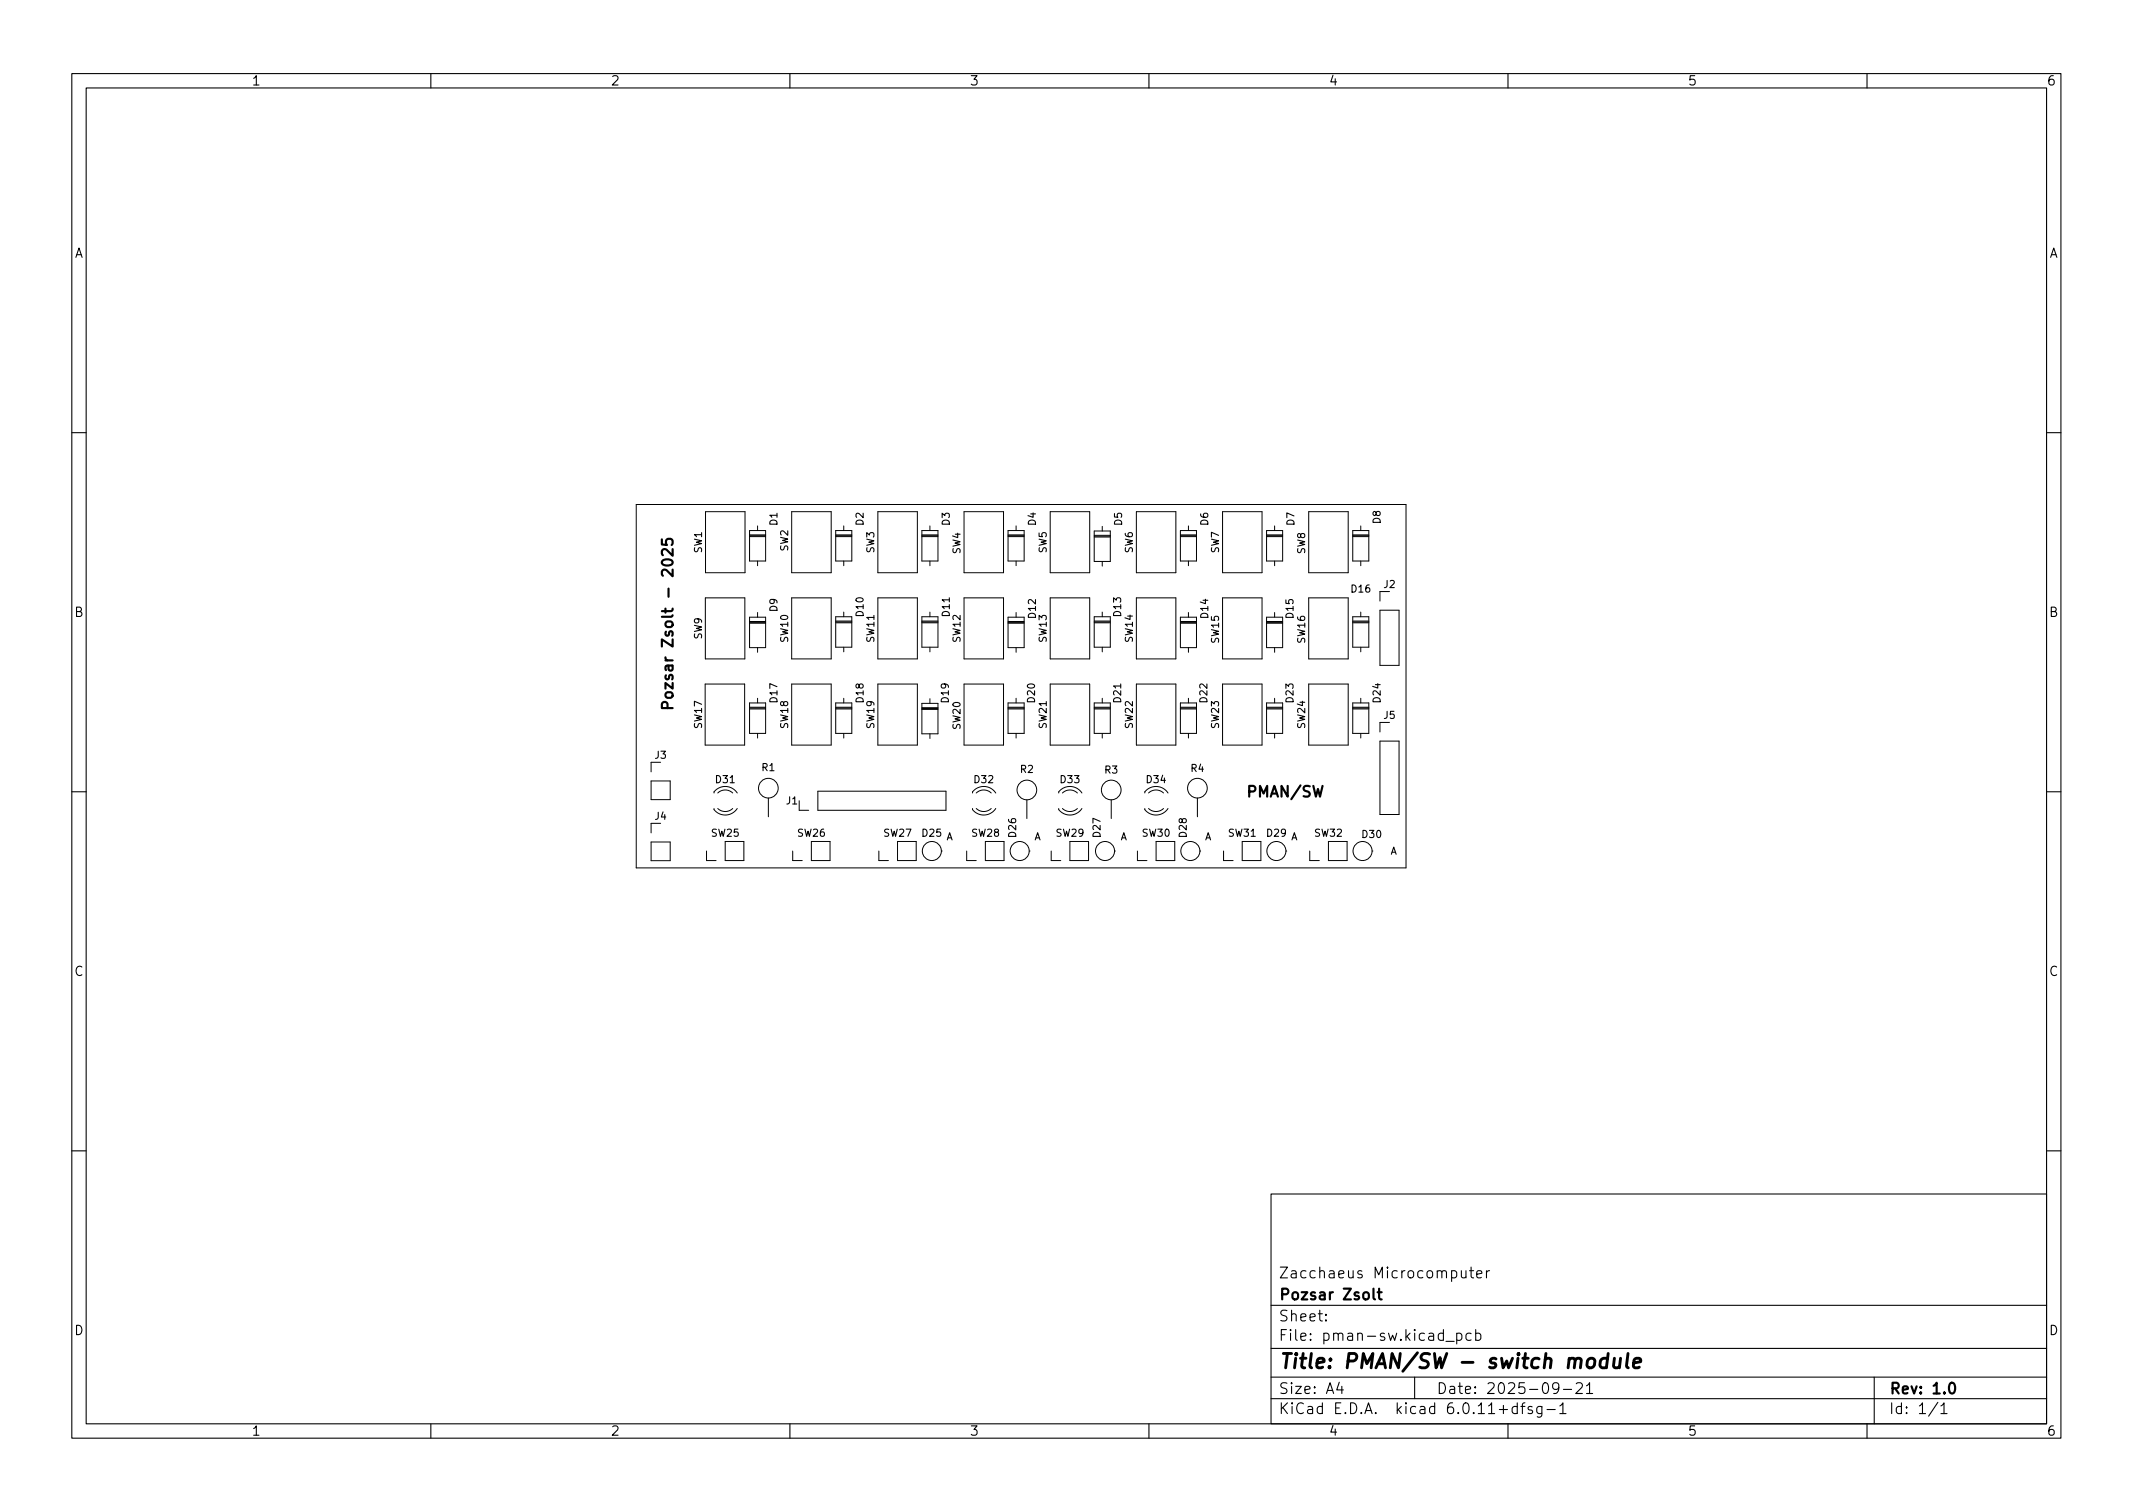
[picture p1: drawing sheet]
<svg xmlns="http://www.w3.org/2000/svg" width="297mm" height="210mm" viewBox="0 0 297 210" stroke-linecap="round" stroke-linejoin="round" font-family="sans-serif">
<defs><g id="words">
<g font-size="2.8">
<text x="178" y="191.2">Title:</text>
<text x="187.3" y="191.2">PMAN/SW</text>
<text x="208" y="191.2">switch</text>
<text x="219.2" y="191.2">module</text>
</g>
<g font-size="2.1">
<text x="94.2" y="79.7" transform="rotate(-90 94.2 79.7)">2025</text>
<text x="94.2" y="90.1" transform="rotate(-90 94.2 90.1)">Zsolt</text>
<text x="94.2" y="99.1" transform="rotate(-90 94.2 99.1)">Pozsar</text>
<text x="173.5" y="111.5">PMAN/SW</text>
<text x="178" y="178.5">Zacchaeus</text>
<text x="191.2" y="178.5">Microcomputer</text>
<text x="178" y="184.5">Sheet:</text>
<text x="178" y="181.5">Pozsar</text>
<text x="187" y="181.5">Zsolt</text>
<text x="178" y="187.2">File:</text>
<text x="184.4" y="187.2">pman-sw.kicad_pcb</text>
<text x="178" y="197.4">KiCad</text>
<text x="178" y="194.6">Size:</text>
<text x="184.7" y="194.6">A4</text>
<text x="185.7" y="197.4">E.D.A.</text>
<text x="194.6" y="197.4">kicad</text>
<text x="200" y="194.6">Date:</text>
<text x="201.8" y="197.4">6.0.11+dfsg-1</text>
<text x="207" y="194.6">2025-09-21</text>
<text x="263" y="194.6">Rev:</text>
<text x="263" y="197.4">Id:</text>
<text x="267.1" y="197.4">1/1</text>
<text x="269.1" y="194.6">1.0</text>
</g>
<g font-size="1.8">
<text x="35" y="12.3">1</text>
<text x="85" y="12.3">2</text>
<text x="135" y="12.3">3</text>
<text x="185" y="12.3">4</text>
<text x="235" y="12.3">5</text>
<text x="285" y="12.3">6</text>
<text x="10.4" y="36.3">A</text>
<text x="285.4" y="36.3">A</text>
<text x="10.3" y="86.3">B</text>
<text x="285.3" y="86.3">B</text>
<text x="10.3" y="136.3">C</text>
<text x="285.3" y="136.3">C</text>
<text x="10.3" y="186.3">D</text>
<text x="285.3" y="186.3">D</text>
<text x="35" y="200.3">1</text>
<text x="85" y="200.3">2</text>
<text x="135" y="200.3">3</text>
<text x="185" y="200.3">4</text>
<text x="235" y="200.3">5</text>
<text x="285" y="200.3">6</text>
</g>
<g font-size="1.4">
<text x="98.1" y="77.1" transform="rotate(-90 98.1 77.1)">SW1</text>
<text x="108.6" y="73.3" transform="rotate(-90 108.6 73.3)">D1</text>
<text x="110.1" y="76.8" transform="rotate(-90 110.1 76.8)">SW2</text>
<text x="120.6" y="73.3" transform="rotate(-90 120.6 73.3)">D2</text>
<text x="122.1" y="77.1" transform="rotate(-90 122.1 77.1)">SW3</text>
<text x="132.6" y="73.3" transform="rotate(-90 132.6 73.3)">D3</text>
<text x="134.1" y="77.2" transform="rotate(-90 134.1 77.2)">SW4</text>
<text x="144.6" y="73.3" transform="rotate(-90 144.6 73.3)">D4</text>
<text x="146.1" y="77.1" transform="rotate(-90 146.1 77.1)">SW5</text>
<text x="156.6" y="73.3" transform="rotate(-90 156.6 73.3)">D5</text>
<text x="158.1" y="77.1" transform="rotate(-90 158.1 77.1)">SW6</text>
<text x="168.6" y="73.3" transform="rotate(-90 168.6 73.3)">D6</text>
<text x="170.1" y="77.1" transform="rotate(-90 170.1 77.1)">SW7</text>
<text x="180.6" y="73.3" transform="rotate(-90 180.6 73.3)">D7</text>
<text x="182.1" y="77.2" transform="rotate(-90 182.1 77.2)">SW8</text>
<text x="192.6" y="73" transform="rotate(-90 192.6 73)">D8</text>
<text x="188" y="82.8">D16</text>
<text x="192.6" y="82.2">J2</text>
<text x="98.1" y="89.1" transform="rotate(-90 98.1 89.1)">SW9</text>
<text x="108.6" y="85.3" transform="rotate(-90 108.6 85.3)">D9</text>
<text x="110.1" y="89.6" transform="rotate(-90 110.1 89.6)">SW10</text>
<text x="120.6" y="86" transform="rotate(-90 120.6 86)">D10</text>
<text x="122.1" y="89.6" transform="rotate(-90 122.1 89.6)">SW11</text>
<text x="132.6" y="86" transform="rotate(-90 132.6 86)">D11</text>
<text x="134.1" y="89.6" transform="rotate(-90 134.1 89.6)">SW12</text>
<text x="144.6" y="86.3" transform="rotate(-90 144.6 86.3)">D12</text>
<text x="146.1" y="89.6" transform="rotate(-90 146.1 89.6)">SW13</text>
<text x="156.4" y="86" transform="rotate(-90 156.4 86)">D13</text>
<text x="158.1" y="89.6" transform="rotate(-90 158.1 89.6)">SW14</text>
<text x="168.6" y="86.3" transform="rotate(-90 168.6 86.3)">D14</text>
<text x="170.1" y="89.7" transform="rotate(-90 170.1 89.7)">SW15</text>
<text x="180.4" y="86.3" transform="rotate(-90 180.4 86.3)">D15</text>
<text x="182.1" y="89.7" transform="rotate(-90 182.1 89.7)">SW16</text>
<text x="98.1" y="101.6" transform="rotate(-90 98.1 101.6)">SW17</text>
<text x="108.6" y="98" transform="rotate(-90 108.6 98)">D17</text>
<text x="110.1" y="101.6" transform="rotate(-90 110.1 101.6)">SW18</text>
<text x="120.6" y="98" transform="rotate(-90 120.6 98)">D18</text>
<text x="122.1" y="101.6" transform="rotate(-90 122.1 101.6)">SW19</text>
<text x="132.4" y="98" transform="rotate(-90 132.4 98)">D19</text>
<text x="134.1" y="101.7" transform="rotate(-90 134.1 101.7)">SW20</text>
<text x="144.4" y="98" transform="rotate(-90 144.4 98)">D20</text>
<text x="146.1" y="101.6" transform="rotate(-90 146.1 101.6)">SW21</text>
<text x="156.4" y="98" transform="rotate(-90 156.4 98)">D21</text>
<text x="158.1" y="101.6" transform="rotate(-90 158.1 101.6)">SW22</text>
<text x="168.4" y="98" transform="rotate(-90 168.4 98)">D22</text>
<text x="170.1" y="101.6" transform="rotate(-90 170.1 101.6)">SW23</text>
<text x="180.4" y="98" transform="rotate(-90 180.4 98)">D23</text>
<text x="182.1" y="101.6" transform="rotate(-90 182.1 101.6)">SW24</text>
<text x="192.6" y="98" transform="rotate(-90 192.6 98)">D24</text>
<text x="192.6" y="100.4">J5</text>
<text x="91.1" y="105.9">J3</text>
<text x="105.9" y="107.7">R1</text>
<text x="141.9" y="107.9">R2</text>
<text x="165.7" y="107.8">R4</text>
<text x="99.5" y="109.3">D31</text>
<text x="109.4" y="112.3">J1</text>
<text x="135.5" y="109.3">D32</text>
<text x="147.5" y="109.3">D33</text>
<text x="153.7" y="108">R3</text>
<text x="159.5" y="109.3">D34</text>
<text x="91.1" y="114.4">J4</text>
<text x="98.9" y="116.8">SW25</text>
<text x="110.9" y="116.8">SW26</text>
<text x="122.9" y="116.8">SW27</text>
<text x="128.2" y="116.8">D25</text>
<text x="131.7" y="117.3">A</text>
<text x="135.2" y="116.8">SW28</text>
<text x="141.8" y="116.8" transform="rotate(-90 141.8 116.8)">D26</text>
<text x="144" y="117.3">A</text>
<text x="146.9" y="116.8">SW29</text>
<text x="153.6" y="116.8" transform="rotate(-90 153.6 116.8)">D27</text>
<text x="156" y="117.3">A</text>
<text x="158.9" y="116.8">SW30</text>
<text x="165.6" y="116.8" transform="rotate(-90 165.6 116.8)">D28</text>
<text x="167.7" y="117.3">A</text>
<text x="170.9" y="116.8">SW31</text>
<text x="176.2" y="116.8">D29</text>
<text x="179.7" y="117.3">A</text>
<text x="182.9" y="116.8">SW32</text>
<text x="189.5" y="117">D30</text>
<text x="193.6" y="119.3">A</text>
</g>
</g></defs>
<g fill="none" stroke="#000" stroke-width=".15">
<path d="M10 10.2h277v190.1h-277zM12 12.2h273v186.1h-273zM60 10.2v2M110 10.2v2M160 10.2v2M210 10.2v2M260 10.2v2M10 60.2h2M285 60.2h2M10 110.2h2M285 110.2h2M10 160.2h2"/>
<path d="M177 166.3h108v32h-108zM189.6 177l-.3-.1-.2 .2v.3l.5 .1 .1 .1-.1 .3h-.1h-.4M205.6 177.4l.8-.1-.1-.3-.4-.1-.3 .2 .1 .8h.2h.4M207 176.9v1M207.4 176.9l-.3 .1-.1 .2M285 160.2h2M60 198.3v2M110 198.3v2M160 198.3v2M177 194.8h108M177 191.8h108M177 187.8h108"/>
<path d="M177 181.8h108M182.5 186.5l.1 .1h-.1h-.1l.1-.1v.1M182.5 185.7l.1 .1h-.1h-.1l.1-.1v.1M184.6 183.8l.1 .1h-.1v-.1v.1M184.6 183l.1 .1h-.1v-.1v.1M197 191.8v3M202.9 185.7l.4-.1 .3 .3v.4l-.2 .3h-.1h-.4M204.9 185.7l-.5-.1-.3 .3v.4l.2 .3h.1h.5M205.5 185.7l.4-.1 .3 .3v.4l-.1 .3h-.2h-.4M205.5 185.1v1.5M210 198.3v2M215.4 196.3h1.2"/>
<path d="M217.2 195.8l.4-.5v1.5M217.2 196.8h.9M217.7 193.5h1.2M219.5 192.7l.2-.2 .5 .1a.41 .41 0 0 1 .1 .6l-.9 .8h1M220.9 193l.5-.5v1.5M220.9 194h.9M260 198.3v2M261 191.8v6.5M270.3 195.8l.4-.5v1.5M270.3 196.8h.8"/>
</g>
<path d="M203.6 189.7h1.5M218.5 189.1l-.1 1.4" fill="none" stroke="#000" stroke-width=".4"/>
<path d="M92.7 91.5v.3l.3 .2M93.1 82v1.1M185.6 179.9l-.3 .1-.1 .2" fill="none" stroke="#000" stroke-width=".3"/>
<g fill="none" stroke="#000" stroke-width=".14">
<path d="M88.6 70.2h107.2v50.6h-107.2zM98.2 71.2h5.6v8.5h-5.6zM104.4 74.6h2.2M104.4 74.7h2.2M104.4 74.5h2.2M104.4 73.9h2.2v4.2h-2.2zM105.5 73.2v.7M105.5 78.1v.7M110.2 71.2h5.6v8.5h-5.6zM116.4 74.6h2.2M116.4 74.7h2.2M116.4 73.9h2.2v4.2h-2.2z"/>
<path d="M116.4 74.5h2.2M117.5 73.2v.7M117.5 78.1v.7M122.2 71.2h5.6v8.5h-5.6zM128.4 74.6h2.2M128.4 74.7h2.2M128.4 74.5h2.2M128.4 73.9h2.2v4.2h-2.2zM129.5 73.2v.7M129.5 78.1v.7M134.2 71.2h5.6v8.5h-5.6zM140.4 74.6h2.2"/>
<path d="M140.4 74.7h2.2M140.4 74.5h2.2M140.4 73.9h2.2v4.2h-2.2zM141.5 73.2v.7M141.5 78.1v.7M146.2 71.2h5.6v8.5h-5.6zM152.4 74.8h2.2M152.4 73.9h2.2v4.3h-2.2zM152.4 74.7h2.2M152.4 74.5h2.2M153.5 73.3v.6M153.5 78.2v.6"/>
<path d="M158.2 71.2h5.5v8.5h-5.5zM164.4 74.6h2.2M164.4 74.7h2.2M164.4 74.5h2.2M164.4 73.9h2.2v4.2h-2.2zM165.5 73.2v.7M165.5 78.1v.7M170.3 71.2h5.4v8.5h-5.4zM176.4 74.6h2.2M176.4 74.7h2.2M176.4 74.5h2.2M176.4 73.9h2.2v4.2h-2.2z"/>
<path d="M177.5 73.2v.7M177.5 78.1v.7M182.3 71.2h5.4v8.5h-5.4zM188.4 74.6h2.2M188.4 74.7h2.2M188.4 74.5h2.2M188.4 73.9h2.2v4.2h-2.2zM189.5 73.2v.7M189.5 78.1v.7M98.2 95.2h5.5v8.5h-5.5zM98.2 83.2h5.5v8.5h-5.5zM104.4 86.8h2.2"/>
<path d="M104.4 85.9h2.2v4.3h-2.2zM104.4 97.9h2.2v4.2h-2.2zM104.4 86.5h2.2M104.4 86.7h2.2M104.4 98.7h2.2M104.4 98.5h2.2M104.4 98.6h2.2M105.5 85.3v.6M105.5 90.2v.6M105.5 97.2v.7M110.2 95.2h5.6v8.5h-5.6zM110.2 83.2h5.6v8.5h-5.6z"/>
<path d="M116.4 85.9h2.2v4.2h-2.2zM116.4 97.9h2.2v4.2h-2.2zM116.4 86.5h2.2M116.4 86.7h2.2M116.4 86.6h2.2M116.4 98.7h2.2M116.4 98.5h2.2M116.4 98.6h2.2M117.5 85.2v.7M117.5 90.1v.7M117.5 97.2v.7M122.2 95.2h5.6v8.5h-5.6z"/>
<path d="M122.2 83.2h5.6v8.5h-5.6zM128.4 85.9h2.2v4.2h-2.2zM128.4 86.5h2.2M128.4 86.7h2.2M128.4 97.9h2.2v4.3h-2.2zM128.4 86.6h2.2M128.4 98.8h2.2M128.4 98.7h2.2M128.4 98.5h2.2M129.5 85.2v.7M129.5 90.1v.7M129.5 97.3v.6"/>
<path d="M134.2 83.2h5.6v8.5h-5.6zM134.2 95.2h5.6v8.5h-5.6zM140.4 86.8h2.2M140.4 85.9h2.2v4.3h-2.2zM140.4 86.5h2.2M140.4 86.7h2.2M140.4 97.9h2.2v4.2h-2.2zM140.4 98.7h2.2M140.4 98.5h2.2M140.4 98.6h2.2M141.5 85.3v.6M141.5 90.2v.6"/>
<path d="M141.5 97.2v.7M146.2 95.2h5.6v8.5h-5.6zM146.2 83.2h5.6v8.5h-5.6zM152.4 85.9h2.2v4.2h-2.2zM152.4 97.9h2.2v4.2h-2.2zM152.4 86.5h2.2M152.4 86.7h2.2M152.4 86.6h2.2M152.4 98.7h2.2M152.4 98.5h2.2M152.4 98.6h2.2M153.5 85.2v.7"/>
<path d="M153.5 90.1v.7M153.5 97.2v.7M158.2 95.2h5.5v8.5h-5.5zM158.2 83.2h5.5v8.5h-5.5zM164.4 86.8h2.2M164.4 85.9h2.2v4.3h-2.2zM164.4 86.5h2.2M164.4 86.7h2.2M164.4 98.7h2.2M164.4 97.9h2.2v4.2h-2.2zM164.4 98.5h2.2M164.4 98.6h2.2"/>
<path d="M165.5 85.3v.6M165.5 90.2v.6M165.5 97.2v.7M170.3 95.2h5.4v8.5h-5.4zM170.3 83.2h5.4v8.5h-5.4zM176.4 86.8h2.2M176.4 85.9h2.2v4.3h-2.2zM176.4 86.5h2.2M176.4 86.7h2.2M176.4 98.7h2.2M176.4 97.9h2.2v4.2h-2.2zM176.4 98.5h2.2"/>
<path d="M176.4 98.6h2.2M177.5 85.3v.6M177.5 90.2v.6M177.5 97.2v.7M182.3 95.2h5.4v8.5h-5.4zM182.3 83.2h5.4v8.5h-5.4zM188.4 85.9h2.2v4.2h-2.2zM188.4 97.9h2.2v4.2h-2.2zM188.4 86.5h2.2M188.4 86.7h2.2M188.4 86.6h2.2M188.4 98.7h2.2"/>
<path d="M188.4 98.5h2.2M188.4 98.6h2.2M189.5 85.2v.7M189.5 90.1v.7M189.5 97.2v.7M192.2 82.4v1.3M192.2 85h2.6v7.6h-2.6zM90.7 117.2h2.6v2.6h-2.6zM90.7 108.7h2.6v2.6h-2.6zM90.7 106.1v1.4M90.7 114.6v1.4M98.4 118.5v1.3h1.3"/>
<path d="M99.4 110.4a1.41 1.41 0 0 1 1.2-.8 1.99 1.99 0 0 1 2.1 .8M100 110.4a1.5 1.5 0 0 1 2 0M101 117.2h2.6v2.6h-2.6zM102 112.6a1.5 1.5 0 0 1-2 0M102.7 112.6a1.99 1.99 0 0 1-3.3 .1v-.1M105.5 102.1v.7M107 111.1v2.6M110.4 118.5v1.3h1.3M111.3 111.5v1.3h1.3M113 117.2h2.6v2.6h-2.6zM113.9 110.2h17.8v2.6h-17.8zM117.5 102.1v.7"/>
<path d="M122.4 118.5v1.3h1.3M125 117.2h2.6v2.6h-2.6zM129.5 102.2v.6M131.1 118.5h.1M134.6 118.5v1.3h1.3M135.4 110.4a1.41 1.41 0 0 1 1.2-.8 1.99 1.99 0 0 1 2.1 .8M136 110.4a1.5 1.5 0 0 1 2 0M137.2 117.2h2.6v2.6h-2.6zM138 112.6a1.5 1.5 0 0 1-2 0M138.7 112.6a1.99 1.99 0 0 1-3.3 .1v-.1M141.5 102.1v.7M143 111.4v2.6"/>
<path d="M143.3 118.5h.1M146.4 118.5v1.3h1.3M147.4 110.4a1.41 1.41 0 0 1 1.2-.8 1.99 1.99 0 0 1 2.1 .8M148 110.4a1.5 1.5 0 0 1 2 0M149 117.2h2.6v2.6h-2.6zM150 112.6a1.5 1.5 0 0 1-2 0M150.7 112.6a1.99 1.99 0 0 1-3.3 .1v-.1M153.5 102.1v.7M154.8 111.4v2.6M155.2 118.5h.1M158.4 118.5v1.3h1.3M159.4 110.4a1.41 1.41 0 0 1 1.1-.8 1.99 1.99 0 0 1 2.2 .8"/>
<path d="M159.9 110.4a1.5 1.5 0 0 1 2.1 0M161 117.2h2.6v2.6h-2.6zM162 112.6a1.5 1.5 0 0 1-2.1 0M162.7 112.6a1.99 1.99 0 0 1-3.3 .1v-.1M165.5 102.1v.7M166.7 111.1v2.6M167.1 118.5h.1M170.4 118.5v1.3h1.3M173 117.2h2.6v2.6h-2.6zM177.5 102.1v.7M179.1 118.5h.1M182.4 118.5v1.3h1.3"/>
<path d="M185 117.2h2.6v2.6h-2.6zM189.5 102.1v.7M191.1 118.5h.1M192.2 100.6v1.3M192.2 103.2h2.6v10.2h-2.6z"/>
<circle cx="107" cy="109.7" r="1.37"/>
<circle cx="129.8" cy="118.5" r="1.33"/>
<circle cx="142" cy="118.5" r="1.33"/>
<circle cx="143" cy="110" r="1.37"/>
<circle cx="153.9" cy="118.5" r="1.33"/>
<circle cx="154.7" cy="110" r="1.37"/>
<circle cx="165.8" cy="118.5" r="1.33"/>
<circle cx="166.7" cy="109.7" r="1.37"/>
<circle cx="177.7" cy="118.5" r="1.33"/>
<circle cx="189.7" cy="118.5" r="1.33"/>
</g>
<g fill="#fff" stroke="#fff" stroke-width=".14">
<circle cx="185" cy="105.7" r=".2"/>
<circle cx="109.7" cy="105.7" r=".2"/>
<circle cx="185" cy="110" r=".2"/>
<circle cx="131.3" cy="106.7" r=".2"/>
<circle cx="157.2" cy="106.7" r=".2"/>
<circle cx="179.8" cy="82.5" r=".2"/>
<circle cx="143.5" cy="82.5" r=".2"/>
<circle cx="181.2" cy="94.5" r=".2"/>
<circle cx="145.3" cy="94.5" r=".2"/>
<circle cx="183.7" cy="118.5" r=".5"/>
<circle cx="186.3" cy="118.5" r=".5"/>
<circle cx="189.7" cy="118.5" r=".4"/>
<circle cx="192.3" cy="118.5" r=".4"/>
<circle cx="159.7" cy="111.5" r=".45"/>
<circle cx="162.3" cy="111.5" r=".45"/>
<circle cx="153.9" cy="118.5" r=".4"/>
<circle cx="156.4" cy="118.5" r=".4"/>
<circle cx="117.5" cy="72.2" r=".4"/>
<circle cx="117.5" cy="79.8" r=".4"/>
<circle cx="153.5" cy="72.2" r=".4"/>
<circle cx="153.5" cy="79.9" r=".4"/>
<circle cx="105.5" cy="84.2" r=".4"/>
<circle cx="105.5" cy="91.9" r=".4"/>
<circle cx="189.5" cy="72.2" r=".4"/>
<circle cx="189.5" cy="79.8" r=".4"/>
<circle cx="193.5" cy="101.9" r=".5"/>
<circle cx="193.5" cy="104.5" r=".5"/>
<circle cx="193.5" cy="107" r=".5"/>
<circle cx="193.5" cy="109.5" r=".5"/>
<circle cx="193.5" cy="112.1" r=".5"/>
<circle cx="92" cy="107.5" r=".5"/>
<circle cx="92" cy="110" r=".5"/>
<circle cx="129.5" cy="84.2" r=".4"/>
<circle cx="129.5" cy="91.8" r=".4"/>
<circle cx="111.7" cy="118.5" r=".5"/>
<circle cx="114.3" cy="118.5" r=".5"/>
<circle cx="135.7" cy="111.5" r=".45"/>
<circle cx="138.3" cy="111.5" r=".45"/>
<circle cx="165.8" cy="118.5" r=".4"/>
<circle cx="168.3" cy="118.5" r=".4"/>
<circle cx="193.5" cy="83.7" r=".5"/>
<circle cx="193.5" cy="86.2" r=".5"/>
<circle cx="193.5" cy="88.8" r=".5"/>
<circle cx="193.5" cy="91.3" r=".5"/>
<circle cx="171.7" cy="118.5" r=".5"/>
<circle cx="174.3" cy="118.5" r=".5"/>
<circle cx="141.5" cy="84.2" r=".4"/>
<circle cx="141.5" cy="91.9" r=".4"/>
<circle cx="129.8" cy="118.5" r=".4"/>
<circle cx="132.3" cy="118.5" r=".4"/>
<circle cx="189.5" cy="84.2" r=".4"/>
<circle cx="189.5" cy="91.8" r=".4"/>
<circle cx="147.7" cy="111.5" r=".45"/>
<circle cx="150.3" cy="111.5" r=".45"/>
<circle cx="147.7" cy="118.5" r=".5"/>
<circle cx="150.3" cy="118.5" r=".5"/>
<circle cx="129.5" cy="96.2" r=".4"/>
<circle cx="129.5" cy="103.9" r=".4"/>
<circle cx="112.6" cy="111.5" r=".5"/>
<circle cx="115.2" cy="111.5" r=".5"/>
<circle cx="117.7" cy="111.5" r=".5"/>
<circle cx="120.2" cy="111.5" r=".5"/>
<circle cx="122.8" cy="111.5" r=".5"/>
<circle cx="125.3" cy="111.5" r=".5"/>
<circle cx="127.9" cy="111.5" r=".5"/>
<circle cx="130.4" cy="111.5" r=".5"/>
<circle cx="99.7" cy="118.5" r=".5"/>
<circle cx="102.3" cy="118.5" r=".5"/>
<circle cx="153.5" cy="84.2" r=".4"/>
<circle cx="153.5" cy="91.8" r=".4"/>
<circle cx="105.5" cy="96.2" r=".4"/>
<circle cx="105.5" cy="103.8" r=".4"/>
<circle cx="165.5" cy="84.2" r=".4"/>
<circle cx="165.5" cy="91.9" r=".4"/>
<circle cx="177.5" cy="72.2" r=".4"/>
<circle cx="177.5" cy="79.8" r=".4"/>
<circle cx="177.5" cy="84.2" r=".4"/>
<circle cx="177.5" cy="91.9" r=".4"/>
<circle cx="107" cy="109.7" r=".4"/>
<circle cx="107" cy="114.8" r=".4"/>
<circle cx="92" cy="116" r=".5"/>
<circle cx="92" cy="118.5" r=".5"/>
<circle cx="129.5" cy="72.2" r=".4"/>
<circle cx="129.5" cy="79.8" r=".4"/>
<circle cx="117.5" cy="84.2" r=".4"/>
<circle cx="117.5" cy="91.8" r=".4"/>
<circle cx="142" cy="118.5" r=".4"/>
<circle cx="144.5" cy="118.5" r=".4"/>
<circle cx="165.5" cy="72.2" r=".4"/>
<circle cx="165.5" cy="79.8" r=".4"/>
<circle cx="123.7" cy="118.5" r=".5"/>
<circle cx="126.3" cy="118.5" r=".5"/>
<circle cx="166.7" cy="109.7" r=".4"/>
<circle cx="166.7" cy="114.8" r=".4"/>
<circle cx="117.5" cy="96.2" r=".4"/>
<circle cx="117.5" cy="103.8" r=".4"/>
<circle cx="154.7" cy="110" r=".4"/>
<circle cx="154.7" cy="115.1" r=".4"/>
<circle cx="105.5" cy="72.2" r=".4"/>
<circle cx="105.5" cy="79.8" r=".4"/>
<circle cx="141.5" cy="96.2" r=".4"/>
<circle cx="141.5" cy="103.8" r=".4"/>
<circle cx="143" cy="110" r=".4"/>
<circle cx="143" cy="115.1" r=".4"/>
<circle cx="177.5" cy="96.2" r=".4"/>
<circle cx="177.5" cy="103.8" r=".4"/>
<circle cx="177.7" cy="118.5" r=".4"/>
<circle cx="180.3" cy="118.5" r=".4"/>
<circle cx="189.5" cy="96.2" r=".4"/>
<circle cx="189.5" cy="103.8" r=".4"/>
<circle cx="159.7" cy="118.5" r=".5"/>
<circle cx="162.3" cy="118.5" r=".5"/>
<circle cx="165.5" cy="96.2" r=".4"/>
<circle cx="165.5" cy="103.8" r=".4"/>
<circle cx="99.7" cy="111.5" r=".45"/>
<circle cx="102.3" cy="111.5" r=".45"/>
<circle cx="136" cy="118.5" r=".5"/>
<circle cx="138.5" cy="118.5" r=".5"/>
<circle cx="141.5" cy="72.2" r=".4"/>
<circle cx="141.5" cy="79.8" r=".4"/>
<circle cx="153.5" cy="96.2" r=".4"/>
<circle cx="153.5" cy="103.8" r=".4"/>
</g>
<g fill="none" stroke="#fff" stroke-width="1">
<path d="M100.5 73h1M100.5 75.5h1M100.5 78h1M112.5 73h1M112.5 75.5h1M112.5 78h1M124.5 73h1M124.5 75.5h1M124.5 78h1M136.5 73h1M136.5 75.5h1M136.5 78h1"/>
<path d="M148.5 73h1M148.5 75.5h1M148.5 78h1M160.5 73h1M160.5 75.5h1M160.5 78h1M172.5 73h1M172.5 75.5h1M172.5 78h1M184.5 73h1M184.5 75.5h1M184.5 78h1"/>
<path d="M100.4 97h1M100.4 99.5h1M100.5 85h1M100.5 87.5h1M100.5 90h1M112.5 97h1M112.5 99.5h1M112.5 85h1M112.5 87.5h1M112.5 90h1M124.5 97h1M124.5 99.5h1"/>
<path d="M124.5 85h1M124.5 87.5h1M124.5 90h1M136.5 97h1M136.5 99.5h1M136.5 85h1M136.5 87.5h1M136.5 90h1M148.5 97h1M148.5 99.5h1M148.5 85h1M148.5 87.5h1"/>
<path d="M148.5 90h1M160.5 97h1M160.5 99.5h1M160.5 85h1M160.5 87.5h1M160.5 90h1M172.5 97h1M172.5 99.5h1M172.5 85h1M172.5 87.5h1M172.5 90h1M184.5 97h1"/>
<path d="M184.5 99.5h1M184.5 85h1M184.5 87.5h1M184.5 90h1M100.4 102h1M112.5 102h1M124.5 102h1M136.5 102h1M148.5 102h1M160.5 102h1M172.5 102h1M184.5 102h1"/>
</g>
<use href="#words"/>
</svg>
